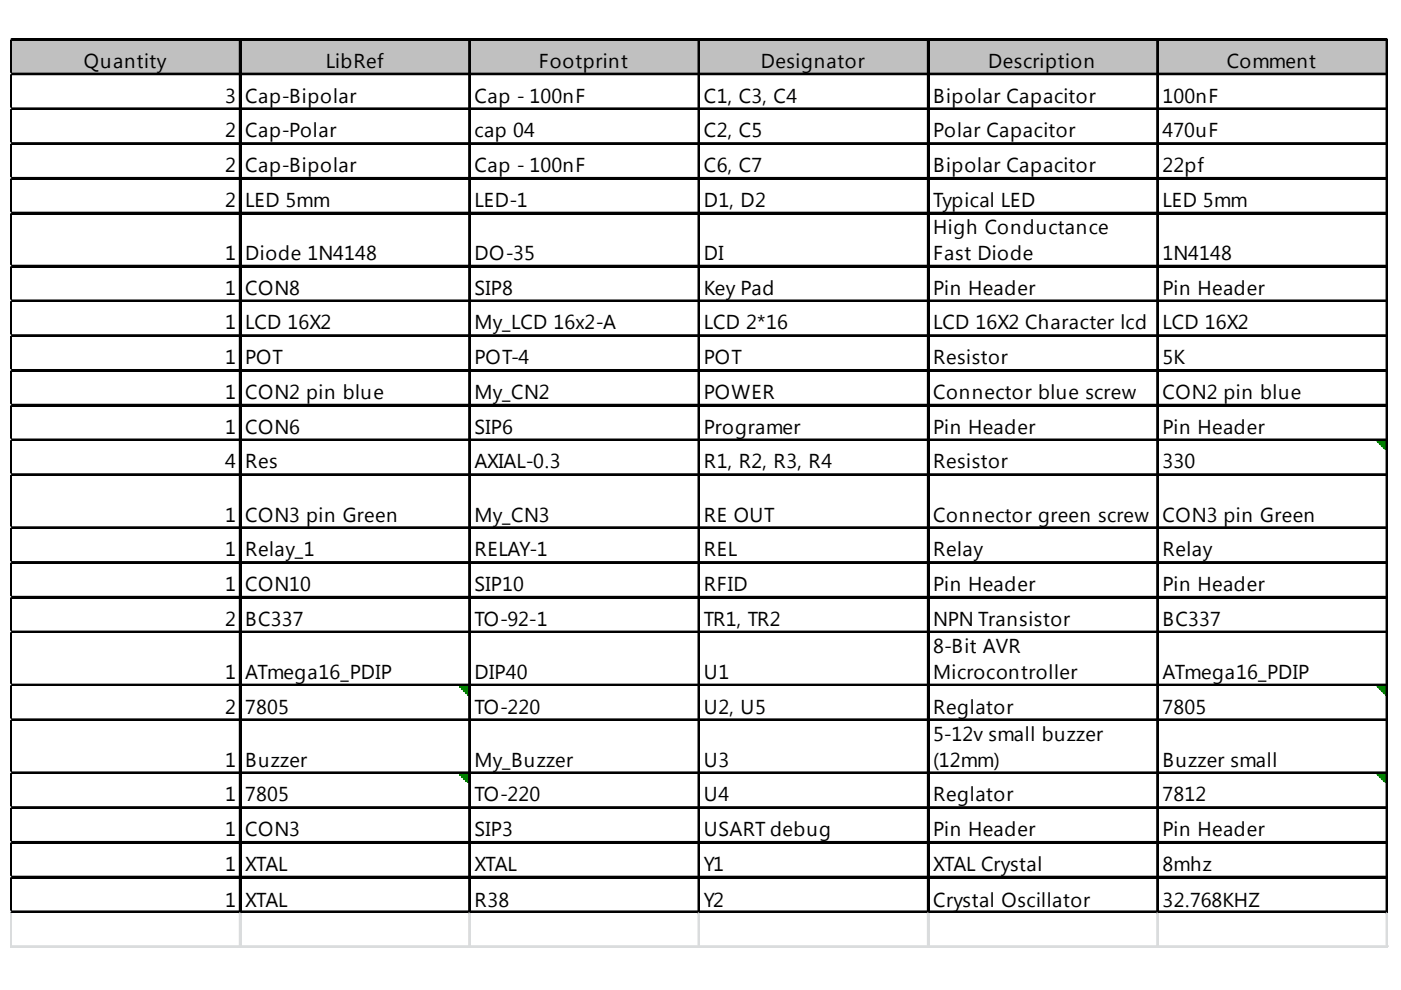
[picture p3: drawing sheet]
<svg xmlns="http://www.w3.org/2000/svg" width="297mm" height="210mm" viewBox="0 0 297 210" stroke-linecap="round" stroke-linejoin="round" font-family="sans-serif">
<defs><g id="words">
<g font-size="4.3">
<text x="17.8" y="14.4">Quantity</text>
<text x="69.1" y="14.4">LibRef</text>
<text x="114.2" y="14.4">Footprint</text>
<text x="161.3" y="14.4">Designator</text>
<text x="209.5" y="14.4">Description</text>
<text x="260.1" y="14.4">Comment</text>
<text x="47.7" y="21.8">3</text>
<text x="52" y="21.8">Cap-Bipolar</text>
<text x="100.6" y="21.8">Cap - 100nF</text>
<text x="149.2" y="21.8">C1, C3, C4</text>
<text x="197.9" y="21.8">Bipolar Capacitor</text>
<text x="246.5" y="21.8">100nF</text>
<text x="47.7" y="29.1">2</text>
<text x="52" y="29.1">Cap-Polar</text>
<text x="100.6" y="29.1">cap 04</text>
<text x="149.2" y="29.1">C2, C5</text>
<text x="197.9" y="29.1">Polar Capacitor</text>
<text x="246.5" y="29.1">470uF</text>
<text x="47.7" y="36.5">2</text>
<text x="52" y="36.5">Cap-Bipolar</text>
<text x="100.6" y="36.5">Cap - 100nF</text>
<text x="149.2" y="36.5">C6, C7</text>
<text x="197.9" y="36.5">Bipolar Capacitor</text>
<text x="246.5" y="36.5">22pf</text>
<text x="47.7" y="43.9">2</text>
<text x="52" y="43.9">LED 5mm</text>
<text x="100.6" y="43.9">LED-1</text>
<text x="149.2" y="43.9">D1, D2</text>
<text x="197.9" y="43.9">Typical LED</text>
<text x="246.5" y="43.9">LED 5mm</text>
<text x="197.9" y="49.7">High Conductance</text>
<text x="47.7" y="55.1">1</text>
<text x="52" y="55.1">Diode 1N4148</text>
<text x="100.6" y="55.1">DO-35</text>
<text x="149.2" y="55.1">DI</text>
<text x="197.9" y="55.1">Fast Diode</text>
<text x="246.5" y="55.1">1N4148</text>
<text x="47.7" y="62.5">1</text>
<text x="52" y="62.5">CON8</text>
<text x="100.6" y="62.5">SIP8</text>
<text x="149.2" y="62.5">Key Pad</text>
<text x="197.9" y="62.5">Pin Header</text>
<text x="246.5" y="62.5">Pin Header</text>
<text x="47.7" y="69.8">1</text>
<text x="52" y="69.8">LCD 16X2</text>
<text x="100.6" y="69.8">My_LCD 16x2-A</text>
<text x="149.2" y="69.8">LCD 2*16</text>
<text x="197.9" y="69.8">LCD 16X2 Character lcd</text>
<text x="246.5" y="69.8">LCD 16X2</text>
<text x="47.7" y="77.2">1</text>
<text x="52" y="77.2">POT</text>
<text x="100.6" y="77.2">POT-4</text>
<text x="149.2" y="77.2">POT</text>
<text x="197.9" y="77.2">Resistor</text>
<text x="246.5" y="77.2">5K</text>
<text x="47.7" y="84.6">1</text>
<text x="52" y="84.6">CON2 pin blue</text>
<text x="100.6" y="84.6">My_CN2</text>
<text x="149.2" y="84.6">POWER</text>
<text x="197.9" y="84.6">Connector blue screw</text>
<text x="246.5" y="84.6">CON2 pin blue</text>
<text x="47.7" y="92">1</text>
<text x="52" y="92">CON6</text>
<text x="100.6" y="92">SIP6</text>
<text x="149.2" y="92">Programer</text>
<text x="197.9" y="92">Pin Header</text>
<text x="246.5" y="92">Pin Header</text>
<text x="47.7" y="99.3">4</text>
<text x="52" y="99.3">Res</text>
<text x="100.6" y="99.3">AXIAL-0.3</text>
<text x="149.2" y="99.3">R1, R2, R3, R4</text>
<text x="197.9" y="99.3">Resistor</text>
<text x="246.5" y="99.3">330</text>
<text x="47.7" y="110.6">1</text>
<text x="52" y="110.6">CON3 pin Green</text>
<text x="100.6" y="110.6">My_CN3</text>
<text x="149.2" y="110.6">RE OUT</text>
<text x="197.9" y="110.6">Connector green screw</text>
<text x="246.5" y="110.6">CON3 pin Green</text>
<text x="47.7" y="117.9">1</text>
<text x="52" y="117.9">Relay_1</text>
<text x="100.6" y="117.9">RELAY-1</text>
<text x="149.2" y="117.9">REL</text>
<text x="197.9" y="117.9">Relay</text>
<text x="246.5" y="117.9">Relay</text>
<text x="47.7" y="125.3">1</text>
<text x="52" y="125.3">CON10</text>
<text x="100.6" y="125.3">SIP10</text>
<text x="149.2" y="125.3">RFID</text>
<text x="197.9" y="125.3">Pin Header</text>
<text x="246.5" y="125.3">Pin Header</text>
<text x="47.7" y="132.7">2</text>
<text x="52" y="132.7">BC337</text>
<text x="100.6" y="132.7">TO-92-1</text>
<text x="149.2" y="132.7">TR1, TR2</text>
<text x="197.9" y="132.7">NPN Transistor</text>
<text x="246.5" y="132.7">BC337</text>
<text x="47.7" y="143.9">1</text>
<text x="52" y="143.9">ATmega16_PDIP</text>
<text x="100.6" y="143.9">DIP40</text>
<text x="149.2" y="143.9">U1</text>
<text x="197.9" y="138.5">8-Bit AVR</text>
<text x="197.9" y="143.9">Microcontroller</text>
<text x="246.5" y="143.9">ATmega16_PDIP</text>
<text x="47.7" y="151.3">2</text>
<text x="52" y="151.3">7805</text>
<text x="100.6" y="151.3">TO-220</text>
<text x="149.2" y="151.3">U2, U5</text>
<text x="197.9" y="151.3">Reglator</text>
<text x="246.5" y="151.3">7805</text>
<text x="197.9" y="157.1">5-12v small buzzer</text>
<text x="47.7" y="162.5">1</text>
<text x="52" y="162.5">Buzzer</text>
<text x="100.6" y="162.5">My_Buzzer</text>
<text x="149.2" y="162.5">U3</text>
<text x="197.9" y="162.5">(12mm)</text>
<text x="246.5" y="162.5">Buzzer small</text>
<text x="47.7" y="169.9">1</text>
<text x="52" y="169.9">7805</text>
<text x="100.6" y="169.9">TO-220</text>
<text x="149.2" y="169.9">U4</text>
<text x="197.9" y="169.9">Reglator</text>
<text x="246.5" y="169.9">7812</text>
<text x="47.7" y="177.3">1</text>
<text x="52" y="177.3">CON3</text>
<text x="100.6" y="177.3">SIP3</text>
<text x="149.2" y="177.3">USART debug</text>
<text x="197.9" y="177.3">Pin Header</text>
<text x="246.5" y="177.3">Pin Header</text>
<text x="47.7" y="184.6">1</text>
<text x="52" y="184.6">XTAL</text>
<text x="100.6" y="184.6">XTAL</text>
<text x="149.2" y="184.6">Y1</text>
<text x="197.9" y="184.6">XTAL Crystal</text>
<text x="246.5" y="184.6">8mhz</text>
<text x="47.7" y="192.4">1</text>
<text x="52" y="192.4">XTAL</text>
<text x="100.6" y="192.4">R38</text>
<text x="149.2" y="192.4">Y2</text>
<text x="197.9" y="192.4">Crystal Oscillator</text>
<text x="246.5" y="192.4">32.768KHZ</text>
</g>
</g></defs>
<path d="M2.2 8.6h291.8v7.4h-291.8z" fill="#c0c0c0"/>
<path d="M292 93.6h2" fill="none" stroke="#008000" stroke-width=".39"/>
<path d="M292 93.6h2v.3h-2z" fill="#008000"/>
<path d="M292.4 93.9h1.6" fill="none" stroke="#008000" stroke-width=".39"/>
<path d="M292.4 93.9h1.6v.4h-1.6z" fill="#008000"/>
<path d="M292.8 94.3h1.2" fill="none" stroke="#008000" stroke-width=".39"/>
<path d="M292.8 94.3h1.2v.4h-1.2z" fill="#008000"/>
<path d="M293.2 94.7h.8" fill="none" stroke="#008000" stroke-width=".39"/>
<path d="M293.2 94.7h.8v.4h-.8z" fill="#008000"/>
<path d="M293.6 95.1h.4" fill="none" stroke="#008000" stroke-width=".39"/>
<path d="M293.6 95.1h.4v.4h-.4z" fill="#008000"/>
<path d="M292 145.5h2" fill="none" stroke="#008000" stroke-width=".39"/>
<path d="M292 145.5h2v.4h-2z" fill="#008000"/>
<path d="M292.4 145.9h1.6" fill="none" stroke="#008000" stroke-width=".39"/>
<path d="M292.4 145.9h1.6v.4h-1.6z" fill="#008000"/>
<path d="M292.8 146.3h1.2" fill="none" stroke="#008000" stroke-width=".39"/>
<path d="M292.8 146.3h1.2v.4h-1.2z" fill="#008000"/>
<path d="M293.2 146.7h.8" fill="none" stroke="#008000" stroke-width=".39"/>
<path d="M293.2 146.7h.8v.4h-.8z" fill="#008000"/>
<path d="M293.6 147.1h.4" fill="none" stroke="#008000" stroke-width=".39"/>
<path d="M293.6 147.1h.4v.4h-.4z" fill="#008000"/>
<path d="M97.5 145.5h2" fill="none" stroke="#008000" stroke-width=".39"/>
<path d="M97.5 145.5h2v.4h-2z" fill="#008000"/>
<path d="M97.9 145.9h1.6" fill="none" stroke="#008000" stroke-width=".39"/>
<path d="M97.9 145.9h1.6v.4h-1.6z" fill="#008000"/>
<path d="M98.3 146.3h1.2" fill="none" stroke="#008000" stroke-width=".39"/>
<path d="M98.3 146.3h1.2v.4h-1.2z" fill="#008000"/>
<path d="M98.7 146.7h.8" fill="none" stroke="#008000" stroke-width=".39"/>
<path d="M98.7 146.7h.8v.4h-.8z" fill="#008000"/>
<path d="M99.1 147.1h.4" fill="none" stroke="#008000" stroke-width=".39"/>
<path d="M99.1 147.1h.4v.4h-.4z" fill="#008000"/>
<path d="M292 164.1h2" fill="none" stroke="#008000" stroke-width=".39"/>
<path d="M292 164.1h2v.4h-2z" fill="#008000"/>
<path d="M292.4 164.5h1.6" fill="none" stroke="#008000" stroke-width=".39"/>
<path d="M292.4 164.5h1.6v.4h-1.6z" fill="#008000"/>
<path d="M292.8 164.9h1.2" fill="none" stroke="#008000" stroke-width=".39"/>
<path d="M292.8 164.9h1.2v.4h-1.2z" fill="#008000"/>
<path d="M293.2 165.3h.8" fill="none" stroke="#008000" stroke-width=".39"/>
<path d="M293.2 165.3h.8v.4h-.8z" fill="#008000"/>
<path d="M293.6 165.7h.4" fill="none" stroke="#008000" stroke-width=".39"/>
<path d="M293.6 165.7h.4v.4h-.4z" fill="#008000"/>
<path d="M97.5 164.1h2" fill="none" stroke="#008000" stroke-width=".39"/>
<path d="M97.5 164.1h2v.4h-2z" fill="#008000"/>
<path d="M97.9 164.5h1.6" fill="none" stroke="#008000" stroke-width=".39"/>
<path d="M97.9 164.5h1.6v.4h-1.6z" fill="#008000"/>
<path d="M98.3 164.9h1.2" fill="none" stroke="#008000" stroke-width=".39"/>
<path d="M98.3 164.9h1.2v.4h-1.2z" fill="#008000"/>
<path d="M98.7 165.3h.8" fill="none" stroke="#008000" stroke-width=".39"/>
<path d="M98.7 165.3h.8v.4h-.8z" fill="#008000"/>
<path d="M99.1 165.7h.4" fill="none" stroke="#008000" stroke-width=".39"/>
<path d="M99.1 165.7h.4v.4h-.4z" fill="#008000"/>
<g fill="none" stroke="#000" stroke-width=".39">
<path d="M2.2 8.2h291.8v185.4M2.2 8.4h291.8M2.2 15.6h291.8M2.2 15.8h291.8M2.2 8.6v185M2.4 8.6v185M50.8 8.6v185M51 8.6v185M99.5 8.6v185M99.6 8.6v185M148.1 8.6v185M148.3 8.6v185"/>
<path d="M196.7 8.6v185M196.9 8.6v185M245.3 8.6v185M245.5 8.6v185M294.2 8.2v185.4M2.2 23h291.8M2.2 23.2h291.8M2.2 30.3h291.8M2.2 30.5h291.8M2.2 37.7h291.8M2.2 37.9h291.8M2.2 45.1h291.8"/>
<path d="M2.2 45.3h291.8M2.2 56.3h291.8M2.2 56.5h291.8M2.2 63.7h291.8M2.2 63.9h291.8M2.2 71.1h291.8M2.2 71.3h291.8M2.2 78.4h291.8M2.2 78.6h291.8M2.2 85.8h291.8M2.2 86h291.8M2.2 93.2h291.8"/>
<path d="M2.2 93.4h291.8M2.2 100.5h291.8M2.2 100.7h291.8M2.2 111.8h291.8M2.2 112h291.8M2.2 119.2h291.8M2.2 119.3h291.8M2.2 126.5h291.8M2.2 126.7h291.8M2.2 133.9h291.8M2.2 134.1h291.8M2.2 145.1h291.8"/>
<path d="M2.2 145.3h291.8M2.2 152.5h291.8M2.2 152.7h291.8M2.2 163.8h291.8M2.2 163.9h291.8M2.2 171.1h291.8M2.2 171.3h291.8M2.2 178.5h291.8M2.2 178.7h291.8M2.2 185.9h291.8M2.2 186.1h291.8M2.2 193.2h291.8"/>
<path d="M2.2 193.4h291.8"/>
</g>
<g fill="none" stroke="#dadcdd" stroke-width=".39">
<path d="M2.1 8.2h.1M2.2 193.6v7.4M2.4 193.6v7.4M50.8 193.6v7.4M51 193.6v7.4M99.5 193.6v7.4M99.6 193.6v7.4M148.1 193.6v7.4M148.3 193.6v7.4M196.7 193.6v7.4M196.9 193.6v7.4M245.3 193.6v7.4"/>
<path d="M245.5 193.6v7.4M294 193.6v7.4M294.2 193.6v7.4"/>
</g>
<path d="M2.1 8.2l.1 .4z" fill="#dadcdd"/>
<path d="M2.1 15.6h.1" fill="none" stroke="#dadcdd" stroke-width=".39"/>
<path d="M2.1 15.6l.1 .4z" fill="#dadcdd"/>
<path d="M2.1 23h.1" fill="none" stroke="#dadcdd" stroke-width=".39"/>
<path d="M2.1 23l.1 .4z" fill="#dadcdd"/>
<path d="M2.1 30.3h.1" fill="none" stroke="#dadcdd" stroke-width=".39"/>
<path d="M2.1 30.3l.1 .4z" fill="#dadcdd"/>
<path d="M2.1 37.7h.1" fill="none" stroke="#dadcdd" stroke-width=".39"/>
<path d="M2.1 37.7l.1 .4z" fill="#dadcdd"/>
<path d="M2.1 45.1h.1" fill="none" stroke="#dadcdd" stroke-width=".39"/>
<path d="M2.1 45.1l.1 .4z" fill="#dadcdd"/>
<path d="M2.1 56.3h.1" fill="none" stroke="#dadcdd" stroke-width=".39"/>
<path d="M2.1 56.3l.1 .4z" fill="#dadcdd"/>
<path d="M2.1 63.7h.1" fill="none" stroke="#dadcdd" stroke-width=".39"/>
<path d="M2.1 63.7l.1 .4z" fill="#dadcdd"/>
<path d="M2.1 71.1h.1" fill="none" stroke="#dadcdd" stroke-width=".39"/>
<path d="M2.1 71.1l.1 .3z" fill="#dadcdd"/>
<path d="M2.1 78.4h.1" fill="none" stroke="#dadcdd" stroke-width=".39"/>
<path d="M2.1 78.4l.1 .4z" fill="#dadcdd"/>
<path d="M2.1 85.8h.1" fill="none" stroke="#dadcdd" stroke-width=".39"/>
<path d="M2.1 85.8l.1 .4z" fill="#dadcdd"/>
<path d="M2.1 93.2h.1" fill="none" stroke="#dadcdd" stroke-width=".39"/>
<path d="M2.1 93.2l.1 .4z" fill="#dadcdd"/>
<path d="M2.1 100.5h.1" fill="none" stroke="#dadcdd" stroke-width=".39"/>
<path d="M2.1 100.5l.1 .4z" fill="#dadcdd"/>
<path d="M2.1 111.8h.1" fill="none" stroke="#dadcdd" stroke-width=".39"/>
<path d="M2.1 111.8l.1 .4z" fill="#dadcdd"/>
<path d="M2.1 119.2h.1" fill="none" stroke="#dadcdd" stroke-width=".39"/>
<path d="M2.1 119.2l.1 .3z" fill="#dadcdd"/>
<path d="M2.1 126.5h.1" fill="none" stroke="#dadcdd" stroke-width=".39"/>
<path d="M2.1 126.5l.1 .4z" fill="#dadcdd"/>
<path d="M2.1 133.9h.1" fill="none" stroke="#dadcdd" stroke-width=".39"/>
<path d="M2.1 133.9l.1 .4z" fill="#dadcdd"/>
<path d="M2.1 145.1h.1" fill="none" stroke="#dadcdd" stroke-width=".39"/>
<path d="M2.1 145.1l.1 .4z" fill="#dadcdd"/>
<path d="M2.1 152.5h.1" fill="none" stroke="#dadcdd" stroke-width=".39"/>
<path d="M2.1 152.5l.1 .4z" fill="#dadcdd"/>
<path d="M2.1 163.8h.1" fill="none" stroke="#dadcdd" stroke-width=".39"/>
<path d="M2.1 163.8l.1 .3z" fill="#dadcdd"/>
<path d="M2.1 171.1h.1" fill="none" stroke="#dadcdd" stroke-width=".39"/>
<path d="M2.1 171.1l.1 .4z" fill="#dadcdd"/>
<path d="M2.1 178.5h.1" fill="none" stroke="#dadcdd" stroke-width=".39"/>
<path d="M2.1 178.5l.1 .4z" fill="#dadcdd"/>
<path d="M2.1 185.9h.1" fill="none" stroke="#dadcdd" stroke-width=".39"/>
<path d="M2.1 185.9l.1 .4z" fill="#dadcdd"/>
<path d="M2.1 193.2h.1" fill="none" stroke="#dadcdd" stroke-width=".39"/>
<path d="M2.1 193.2l.1 .4z" fill="#dadcdd"/>
<path d="M2.1 200.6h292.2M2.1 200.8h292.2" fill="none" stroke="#dadcdd" stroke-width=".39"/>
<use href="#words"/>
</svg>
